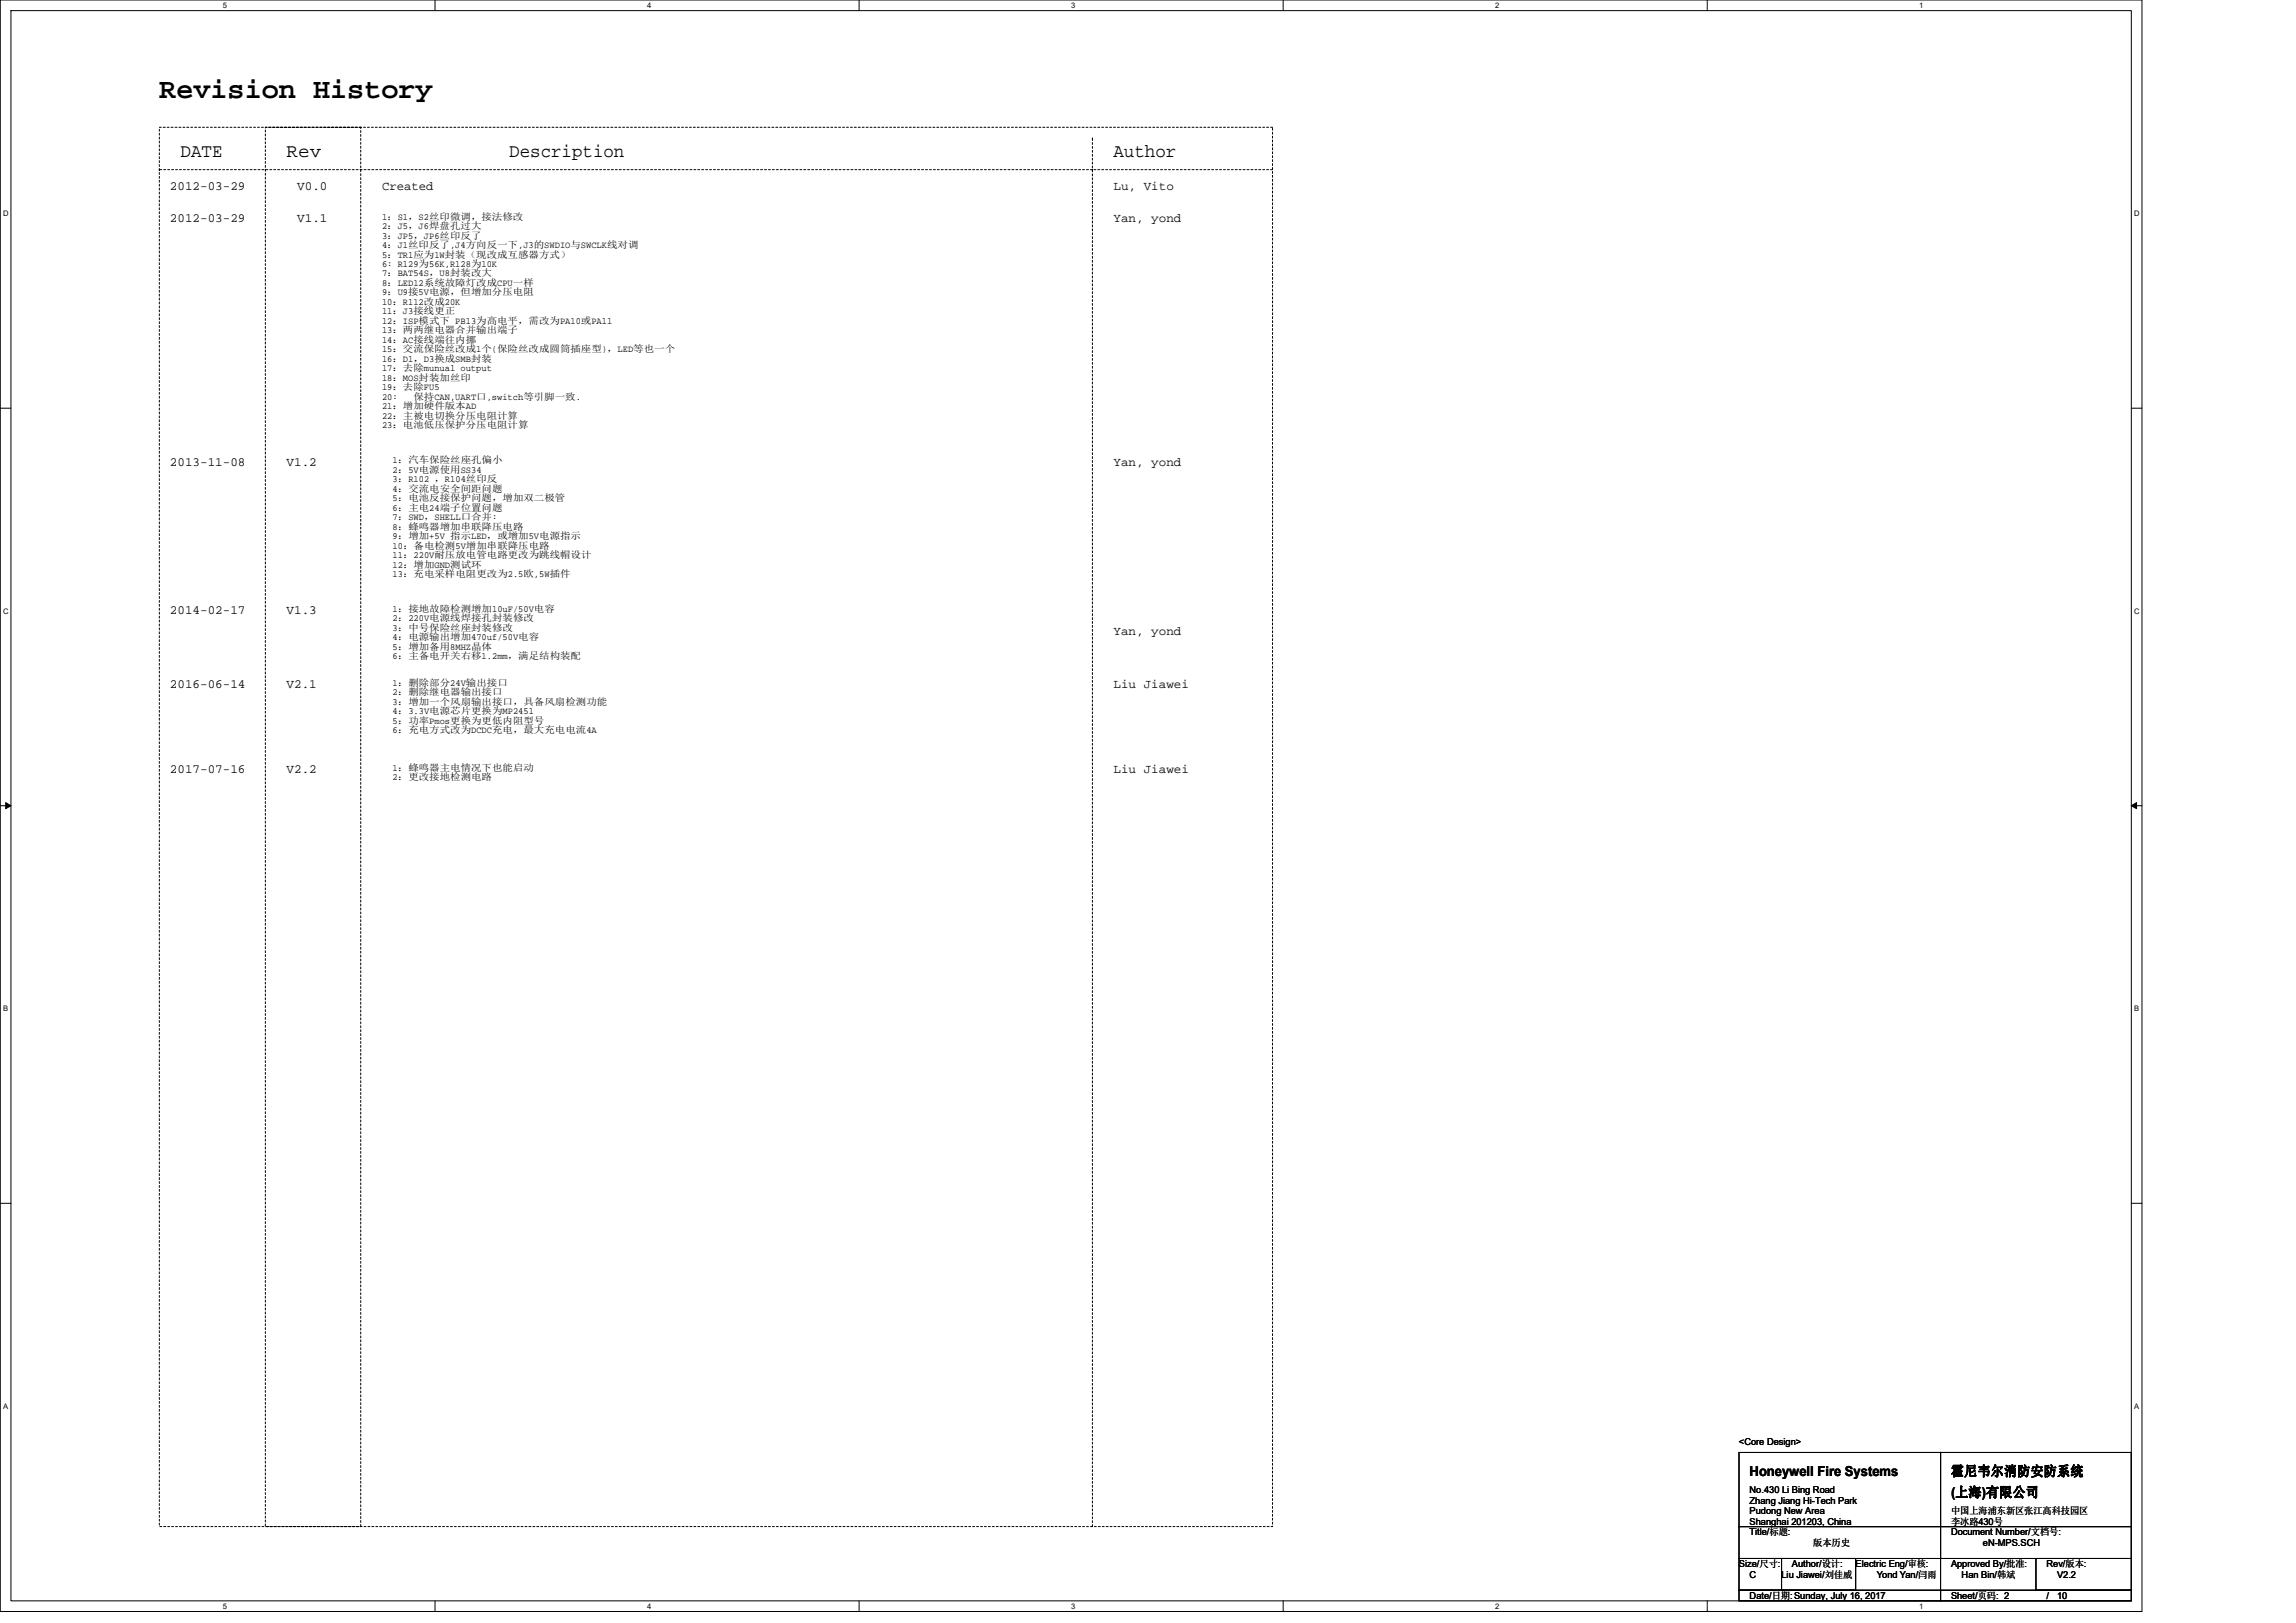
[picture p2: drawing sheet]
<svg xmlns="http://www.w3.org/2000/svg" width="297mm" height="210mm" viewBox="0 0 297 210" stroke-linecap="round" stroke-linejoin="round" font-family="sans-serif">
<defs><g id="words">
<text font-size="3.7" x="20.6" y="12.7">Revision History</text>
<g font-size="2.5">
<text x="23.4" y="20.3">DATE</text>
<text x="37.1" y="20.3">Rev</text>
<text x="65.9" y="20.3">Description</text>
<text x="144.1" y="20.3">Author</text>
</g>
<g font-size="1.8">
<text x="226.4" y="190.9">Honeywell Fire Systems</text>
<text x="252.4" y="190.9">霍尼韦尔消防安防系统</text>
<text x="252.4" y="193.7">(上海)有限公司</text>
</g>
<g font-size="1.6">
<text x="22" y="24.6">2012-03-29</text>
<text x="22" y="28.7">2012-03-29</text>
<text x="38.5" y="28.7">V1.1</text>
<text x="38.5" y="24.6">V0.0</text>
<text x="49.4" y="24.6">Created</text>
<text x="144.1" y="24.6">Lu, Vito</text>
<text x="144.1" y="28.7">Yan, yond</text>
<text x="22" y="60.3">2013-11-08</text>
<text x="37.1" y="60.3">V1.2</text>
<text x="144.1" y="60.3">Yan, yond</text>
<text x="22" y="79.5">2014-02-17</text>
<text x="37.1" y="79.5">V1.3</text>
<text x="144.1" y="82.2">Yan, yond</text>
<text x="22" y="89">2016-06-14</text>
<text x="37.1" y="89">V2.1</text>
<text x="144.1" y="89">Liu Jiawei</text>
<text x="22" y="100">2017-07-16</text>
<text x="37.1" y="100">V2.2</text>
<text x="144.1" y="100">Liu Jiawei</text>
</g>
<g font-size="1.2">
<text x="49.4" y="28.4">1：S1，S2丝印微调，接法修改</text>
<text x="49.4" y="29.6">2：J5，J6焊盘孔过大</text>
<text x="49.4" y="30.9">3：JP5，JP6丝印反了</text>
<text x="49.4" y="32.1">4：J1丝印反了,J4方向反一下,J3的SWDIO与SWCLK线对调</text>
<text x="49.4" y="33.3">5：TR1应为1W封装（现改成互感器方式）</text>
<text x="49.4" y="34.5">6: R129为56K,R128为10K</text>
<text x="49.4" y="35.8">7：BAT54S，U8封装改大</text>
<text x="49.4" y="37">8：LED12系统故障灯改成CPU一样</text>
<text x="49.4" y="38.2">9：U9接5V电源，但增加分压电阻</text>
<text x="49.4" y="39.5">10：R112改成20K</text>
<text x="49.4" y="41.9">12：ISP模式下 PB13为高电平，需改为PA10或PA11</text>
<text x="49.4" y="40.7">11：J3接线更正</text>
<text x="49.4" y="44.4">14：AC接线端往内挪</text>
<text x="49.4" y="45.6">15：交流保险丝改成1个(保险丝改成圆筒插座型)，LED等也一个</text>
<text x="49.4" y="46.8">16：D1，D3换成SMB封装</text>
<text x="49.4" y="43.1">13：两两继电器合并输出端子</text>
<text x="49.4" y="48">17：去除munual output</text>
<text x="49.4" y="50.5">19：去除FU5</text>
<text x="49.4" y="49.3">18：MOS封装加丝印</text>
<text x="49.4" y="51.7">20:</text>
<text x="49.4" y="53">21：增加硬件版本AD</text>
<text x="53.5" y="51.7">保持CAN,UART口,switch等引脚一致.</text>
<text x="49.4" y="55.4">23：电池低压保护分压电阻计算</text>
<text x="49.4" y="54.2">22：主被电切换分压电阻计算</text>
<text x="50.8" y="60">1：汽车保险丝座孔偏小</text>
<text x="50.8" y="61.2">2：5V电源使用SS34</text>
<text x="50.8" y="63.6">4：交流电安全间距问题</text>
<text x="50.8" y="64.9">5：电池反接保护问题，增加双二极管</text>
<text x="50.8" y="62.4">3：R102 ，R104丝印反</text>
<text x="50.8" y="66.1">6：主电24端子位置问题</text>
<text x="50.8" y="67.3">7：SWD，SHELL口合并:</text>
<text x="50.8" y="69.8">9：增加+5V 指示LED，或增加5V电源指示</text>
<text x="50.8" y="71">10：备电检测5V增加串联降压电路</text>
<text x="50.8" y="68.6">8：蜂鸣器增加串联降压电路</text>
<text x="50.8" y="72.2">11：220V耐压放电管电路更改为跳线帽设计</text>
<text x="50.8" y="73.5">12：增加GND测试环</text>
<text x="50.8" y="74.7">13：充电采样电阻更改为2.5欧,5W插件</text>
<text x="50.8" y="79.2">1：接地故障检测增加10uF/50V电容</text>
<text x="50.8" y="80.4">2：220V电源线焊接孔封装修改</text>
<text x="50.8" y="81.6">3：中号保险丝座封装修改</text>
<text x="50.8" y="82.8">4：电源输出增加470uf/50V电容</text>
<text x="50.8" y="84.1">5：增加备用8MHZ晶体</text>
<text x="50.8" y="85.3">6：主备电开关右移1.2mm，满足结构装配</text>
<text x="50.8" y="88.8">1：删除部分24V输出接口</text>
<text x="50.8" y="90">2：删除继电器输出接口</text>
<text x="50.8" y="91.2">3：增加一个风扇输出接口，具备风扇检测功能</text>
<text x="50.8" y="92.4">4：3.3V电源芯片更换为MP2451</text>
<text x="50.8" y="94.9">6：充电方式改为DCDC充电，最大充电电流4A</text>
<text x="50.8" y="93.7">5：功率Pmos更换为更低内阻型号</text>
<text x="50.8" y="99.7">1：蜂鸣器主电情况下也能启动</text>
<text x="50.8" y="101">2：更改接地检测电路</text>
<text x="225" y="187">&lt;Core Design&gt;</text>
<text x="226.4" y="195.9">Pudong New Area</text>
<text x="226.4" y="193.1">No.430 Li Bing Road</text>
<text x="226.4" y="194.5">Zhang Jiang Hi-Tech Park</text>
<text x="226.4" y="197.3">Shanghai 201203, China</text>
<text x="252.4" y="197.3">李冰路430号</text>
<text x="252.4" y="195.9">中国上海浦东新区张江高科技园区</text>
<text x="225" y="202.8">Size/尺寸:</text>
<text x="226.4" y="198.6">Title/标题:</text>
<text x="231.8" y="202.8">Author/设计:</text>
<text x="234.6" y="200">版本历史</text>
<text x="240.1" y="202.8">Electric Eng/审核:</text>
<text x="252.4" y="198.6">Document Number/文档号:</text>
<text x="252.4" y="202.8">Approved By/批准:</text>
<text x="256.5" y="200">eN-MPS.SCH</text>
<text x="264.8" y="202.8">Rev/版本:</text>
<text x="226.4" y="206.9">Date/日期:Sunday, July 16, 2017</text>
<text x="226.4" y="204.1">C</text>
<text x="230.5" y="204.1">Liu Jiawei/刘佳威</text>
<text x="242.8" y="204.1">Yond Yan/闫雨</text>
<text x="252.4" y="206.9">Sheet/页码: 2</text>
<text x="253.8" y="204.1">Han Bin/韩斌</text>
<text x="264.8" y="206.9">/</text>
<text x="266.1" y="206.9">10</text>
<text x="266.1" y="204.1">V2.2</text>
</g>
<g font-size="1">
<text x="28.8" y="1">5</text>
<text x="83.7" y="1">4</text>
<text x="138.6" y="1">3</text>
<text x="193.4" y="1">2</text>
<text x="248.3" y="1">1</text>
<text x=".4" y="28">D</text>
<text x="276.1" y="28">D</text>
<text x=".4" y="79.4">C</text>
<text x="276.1" y="79.4">C</text>
<text x=".4" y="130.9">B</text>
<text x="276.1" y="130.9">B</text>
<text x=".4" y="182.3">A</text>
<text x="276.1" y="182.3">A</text>
<text x="28.8" y="208.2">5</text>
<text x="83.7" y="208.2">4</text>
<text x="138.6" y="208.2">3</text>
<text x="193.4" y="208.2">2</text>
<text x="248.3" y="208.2">1</text>
</g>
</g></defs>
<path d="M0 0h277.1v208.5h-277.1zM1.4 1.4h274.3v205.7h-274.3z" fill="none" stroke="#000" stroke-width=".13"/>
<g fill="#fff">
<path d="M28.8 .1h.6v1.1h-.6z"/>
<path d="M28.8 207.3h.6v1.1h-.6z"/>
</g>
<path d="M56.3 0v1.4M56.3 207.1v1.4" fill="none" stroke="#000" stroke-width=".13"/>
<g fill="#fff">
<path d="M83.7 .1h.6v1.1h-.6z"/>
<path d="M83.7 207.3h.6v1.1h-.6z"/>
</g>
<path d="M111.1 0v1.4M111.1 207.1v1.4" fill="none" stroke="#000" stroke-width=".13"/>
<g fill="#fff">
<path d="M138.6 .1h.5v1.1h-.5z"/>
<path d="M138.6 207.3h.5v1.1h-.5z"/>
</g>
<path d="M166 0v1.4M166 207.1v1.4" fill="none" stroke="#000" stroke-width=".13"/>
<g fill="#fff">
<path d="M193.4 .1h.6v1.1h-.6z"/>
<path d="M193.4 207.3h.6v1.1h-.6z"/>
</g>
<path d="M220.9 0v1.4M220.9 207.1v1.4" fill="none" stroke="#000" stroke-width=".13"/>
<g fill="#fff">
<path d="M248.3 .1h.6v1.1h-.6z"/>
<path d="M248.3 207.3h.6v1.1h-.6z"/>
<path d="M.4 27.1h.7v1.1h-.7z"/>
<path d="M276.1 27.1h.7v1.1h-.7z"/>
<path d="M.4 78.5h.7v1.1h-.7z"/>
<path d="M276.1 78.5h.7v1.1h-.7z"/>
</g>
<path d="M0 52.8h1.4M275.7 52.8h1.4" fill="none" stroke="#000" stroke-width=".13"/>
<g fill="#fff">
<path d="M.4 130h.7v1.1h-.7z"/>
<path d="M276.1 130h.7v1.1h-.7z"/>
</g>
<path d="M0 104.2h1.4M275.7 104.2h1.4" fill="none" stroke="#000" stroke-width=".13"/>
<path d="M.7 103.8l.7 .4-.7 .4zM275.7 104.2l.7-.4v.8z" fill="#000" stroke="#000" stroke-width=".13"/>
<g fill="#fff">
<path d="M.4 181.4h.7v1.1h-.7z"/>
<path d="M276.1 181.4h.7v1.1h-.7z"/>
</g>
<path d="M0 155.7h1.4M275.7 155.7h1.4M225 187.9h26.1v9.6h-26.1zM225 197.5h26.1v4.1h-26.1zM251.1 187.9h24.6v9.6h-24.6zM251.1 197.5h24.6v4.1h-24.6zM225 201.6h5.5v4.1h-5.5zM225 205.7h26.1v1.4h-26.1zM230.5 201.6h9.6v4.1h-9.6zM251.1 205.7h24.6v1.4h-24.6zM251.1 201.6v4.1M263.4 201.6h12.3v4.1h-12.3z" fill="none" stroke="#000" stroke-width=".13"/>
<path d="M20.6 16.5h144v181h-144zM34.3 16.5h12.4v181h-12.4zM141.3 17.8h.1M20.6 21.9h.1M141.3 21.9h-120.7M141.3 21.9h.1M164.6 21.9h-23.3M141.3 197.5v-179.7" fill="none" stroke="#000" stroke-width=".13" stroke-dasharray=".3 .3"/>
<use href="#words"/>
</svg>
